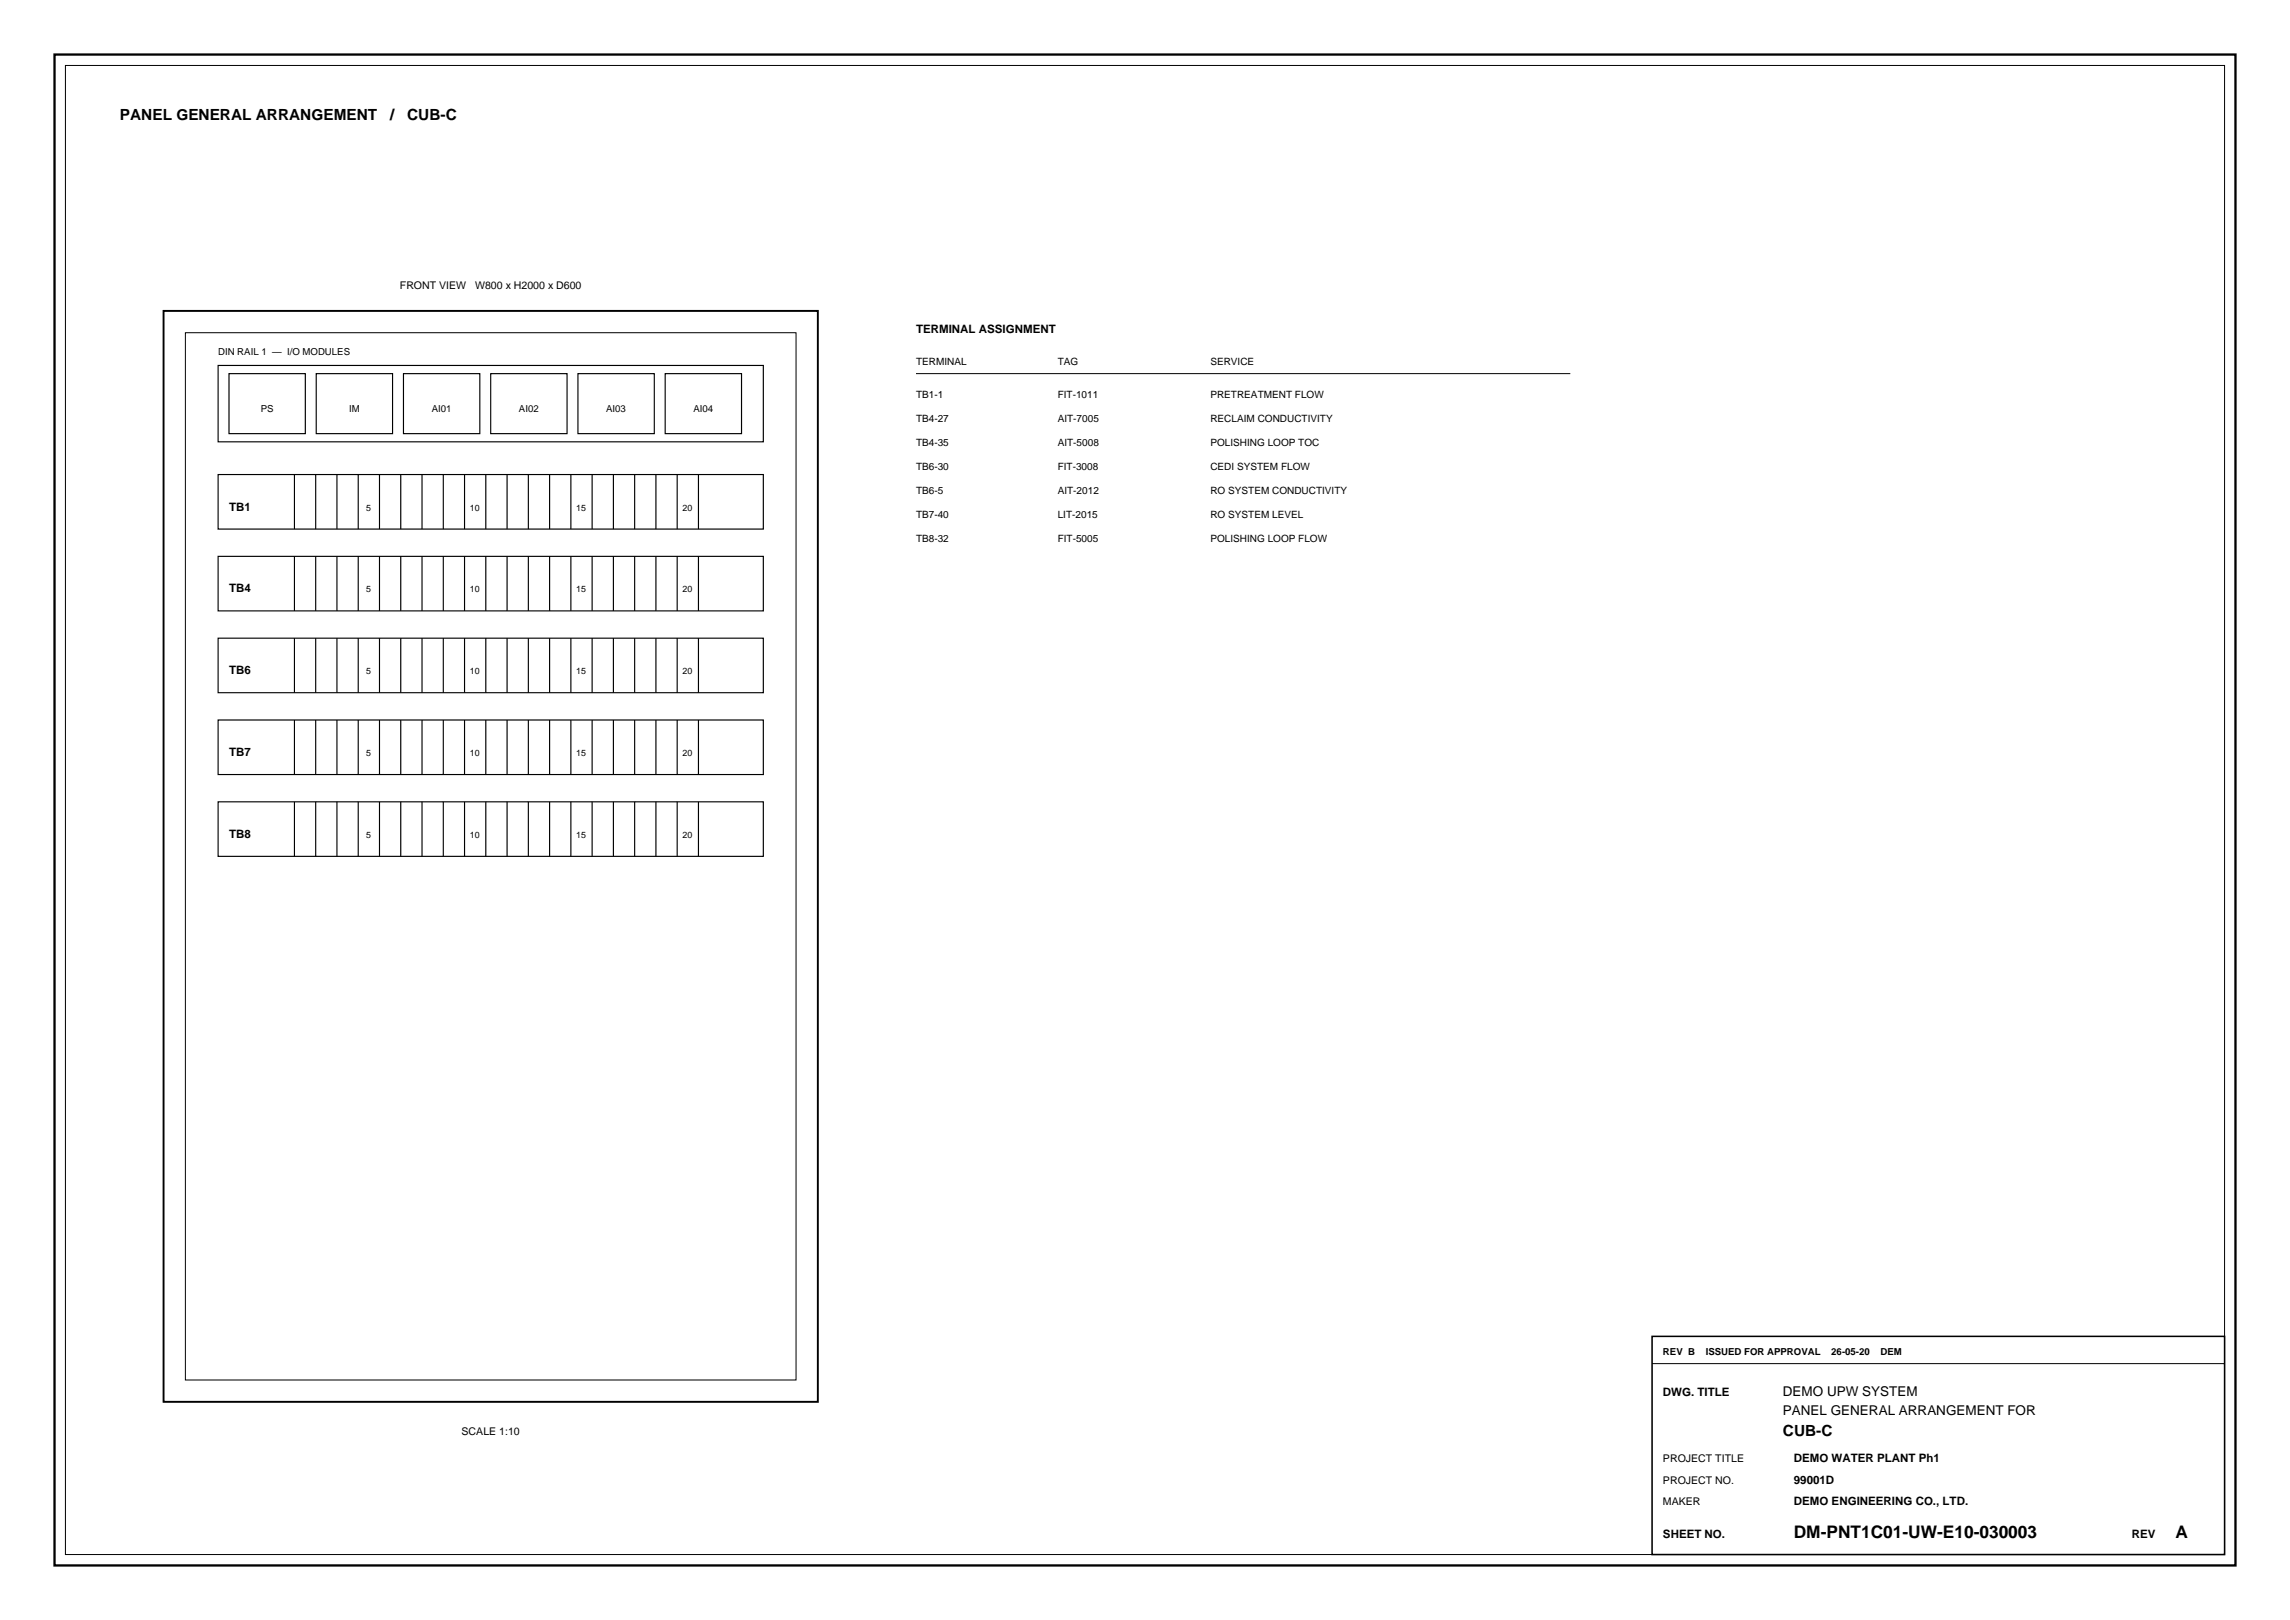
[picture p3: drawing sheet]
<svg xmlns="http://www.w3.org/2000/svg" width="420mm" height="297mm" viewBox="0 0 420 297" stroke-linecap="round" stroke-linejoin="round" font-family="sans-serif">
<defs><g id="words">
<g font-size="3.2">
<text x="329" y="282">DM-PNT1C01-UW-E10-030003</text>
<text x="399" y="282">A</text>
</g>
<g font-size="2.8">
<text x="22" y="22">PANEL GENERAL ARRANGEMENT</text>
<text x="71.5" y="22">/</text>
<text x="74.7" y="22">CUB-C</text>
<text x="327" y="263.2">CUB-C</text>
</g>
<g font-size="2.5">
<text x="327" y="256">DEMO UPW SYSTEM</text>
<text x="327" y="259.4">PANEL GENERAL ARRANGEMENT FOR</text>
</g>
<g font-size="2.1">
<text x="168" y="61">TERMINAL ASSIGNMENT</text>
<text x="42" y="93.6">TB1</text>
<text x="42" y="108.6">TB4</text>
<text x="42" y="123.6">TB6</text>
<text x="42" y="138.6">TB7</text>
<text x="42" y="153.6">TB8</text>
<text x="305" y="256">DWG. TITLE</text>
<text x="329" y="268">DEMO WATER PLANT Ph1</text>
<text x="329" y="272">99001D</text>
<text x="329" y="276">DEMO ENGINEERING CO., LTD.</text>
<text x="305" y="282">SHEET NO.</text>
<text x="391" y="282">REV</text>
</g>
<g font-size="1.9">
<text x="73.3" y="53">FRONT VIEW</text>
<text x="87.1" y="53">W800 x H2000 x D600</text>
<text x="84.7" y="263">SCALE 1:10</text>
<text x="305" y="268">PROJECT TITLE</text>
<text x="305" y="272">PROJECT NO.</text>
<text x="305" y="276">MAKER</text>
</g>
<g font-size="1.8">
<text x="40" y="65">DIN RAIL 1 — I/O MODULES</text>
<text x="168" y="67">TERMINAL</text>
<text x="194" y="67">TAG</text>
<text x="222" y="67">SERVICE</text>
<text x="47.8" y="75.5">PS</text>
<text x="64" y="75.5">IM</text>
<text x="79.2" y="75.5">AI01</text>
<text x="95.2" y="75.5">AI02</text>
<text x="111.2" y="75.5">AI03</text>
<text x="127.2" y="75.5">AI04</text>
<text x="168" y="73">TB1-1</text>
<text x="168" y="77.4">TB4-27</text>
<text x="194" y="73">FIT-1011</text>
<text x="194" y="77.4">AIT-7005</text>
<text x="222" y="73">PRETREATMENT FLOW</text>
<text x="222" y="77.4">RECLAIM CONDUCTIVITY</text>
<text x="168" y="81.8">TB4-35</text>
<text x="194" y="81.8">AIT-5008</text>
<text x="222" y="81.8">POLISHING LOOP TOC</text>
<text x="168" y="86.2">TB6-30</text>
<text x="194" y="86.2">FIT-3008</text>
<text x="222" y="86.2">CEDI SYSTEM FLOW</text>
<text x="168" y="90.6">TB6-5</text>
<text x="168" y="95">TB7-40</text>
<text x="194" y="90.6">AIT-2012</text>
<text x="194" y="95">LIT-2015</text>
<text x="222" y="90.6">RO SYSTEM CONDUCTIVITY</text>
<text x="222" y="95">RO SYSTEM LEVEL</text>
<text x="168" y="99.4">TB8-32</text>
<text x="194" y="99.4">FIT-5005</text>
<text x="222" y="99.4">POLISHING LOOP FLOW</text>
<text x="305" y="248.5">REV B</text>
<text x="312.8" y="248.5">ISSUED FOR APPROVAL</text>
<text x="335.9" y="248.5">26-05-20</text>
<text x="344.9" y="248.5">DEM</text>
</g>
<g font-size="1.6">
<text x="67.1" y="93.6">5</text>
<text x="86.2" y="93.6">10</text>
<text x="105.7" y="93.6">15</text>
<text x="125.2" y="93.6">20</text>
<text x="67.1" y="108.6">5</text>
<text x="86.2" y="108.6">10</text>
<text x="105.7" y="108.6">15</text>
<text x="125.2" y="108.6">20</text>
<text x="67.1" y="123.6">5</text>
<text x="86.2" y="123.6">10</text>
<text x="105.7" y="123.6">15</text>
<text x="125.2" y="123.6">20</text>
<text x="67.1" y="138.6">5</text>
<text x="86.2" y="138.6">10</text>
<text x="105.7" y="138.6">15</text>
<text x="125.2" y="138.6">20</text>
<text x="67.1" y="153.6">5</text>
<text x="86.2" y="153.6">10</text>
<text x="105.7" y="153.6">15</text>
<text x="125.2" y="153.6">20</text>
</g>
</g></defs>
<path d="M10 10h400v277h-400z" fill="none" stroke="#000" stroke-width=".42"/>
<path d="M12 12h396v273h-396zM34 61h112v192h-112zM168 68.5h120M303 250h105" fill="none" stroke="#000" stroke-width=".18"/>
<path d="M30 57h120v200h-120z" fill="none" stroke="#000" stroke-width=".35"/>
<g fill="none" stroke="#000" stroke-width=".21">
<path d="M40 67h100v14h-100zM42 68.5h14v11h-14zM58 68.5h14v11h-14zM74 68.5h14v11h-14zM90 68.5h14v11h-14zM106 68.5h14v11h-14zM122 68.5h14v11h-14zM40 87h100v10h-100zM54 87v10M57.9 87v10M61.8 87v10M65.7 87v10"/>
<path d="M69.6 87v10M73.5 87v10M77.4 87v10M81.3 87v10M85.2 87v10M89.1 87v10M93 87v10M96.9 87v10M100.8 87v10M104.7 87v10M108.6 87v10M112.5 87v10"/>
<path d="M116.4 87v10M120.3 87v10M124.2 87v10M128.1 87v10M40 102h100v10h-100zM40 117h100v10h-100zM54 102v10M54 117v10M57.9 102v10M57.9 117v10M61.8 102v10M61.8 117v10"/>
<path d="M65.7 102v10M65.7 117v10M69.6 102v10M69.6 117v10M73.5 102v10M73.5 117v10M77.4 102v10M77.4 117v10M81.3 102v10M81.3 117v10M85.2 102v10M85.2 117v10"/>
<path d="M89.1 102v10M89.1 117v10M93 102v10M93 117v10M96.9 102v10M96.9 117v10M100.8 102v10M100.8 117v10M104.7 102v10M104.7 117v10M108.6 102v10M108.6 117v10"/>
<path d="M112.5 102v10M112.5 117v10M116.4 102v10M116.4 117v10M120.3 102v10M120.3 117v10M124.2 102v10M124.2 117v10M128.1 102v10M128.1 117v10M40 132h100v10h-100zM54 132v10"/>
<path d="M57.9 132v10M61.8 132v10M65.7 132v10M69.6 132v10M73.5 132v10M77.4 132v10M81.3 132v10M85.2 132v10M89.1 132v10M93 132v10M96.9 132v10M100.8 132v10"/>
<path d="M104.7 132v10M108.6 132v10M112.5 132v10M116.4 132v10M120.3 132v10M124.2 132v10M128.1 132v10M40 147h100v10h-100zM54 147v10M57.9 147v10M61.8 147v10M65.7 147v10"/>
<path d="M69.6 147v10M73.5 147v10M77.4 147v10M81.3 147v10M85.2 147v10M89.1 147v10M93 147v10M96.9 147v10M100.8 147v10M104.7 147v10M108.6 147v10M112.5 147v10"/>
<path d="M116.4 147v10M120.3 147v10M124.2 147v10M128.1 147v10"/>
</g>
<path d="M303 245h105v40h-105z" fill="none" stroke="#000" stroke-width=".28"/>
<use href="#words"/>
</svg>
